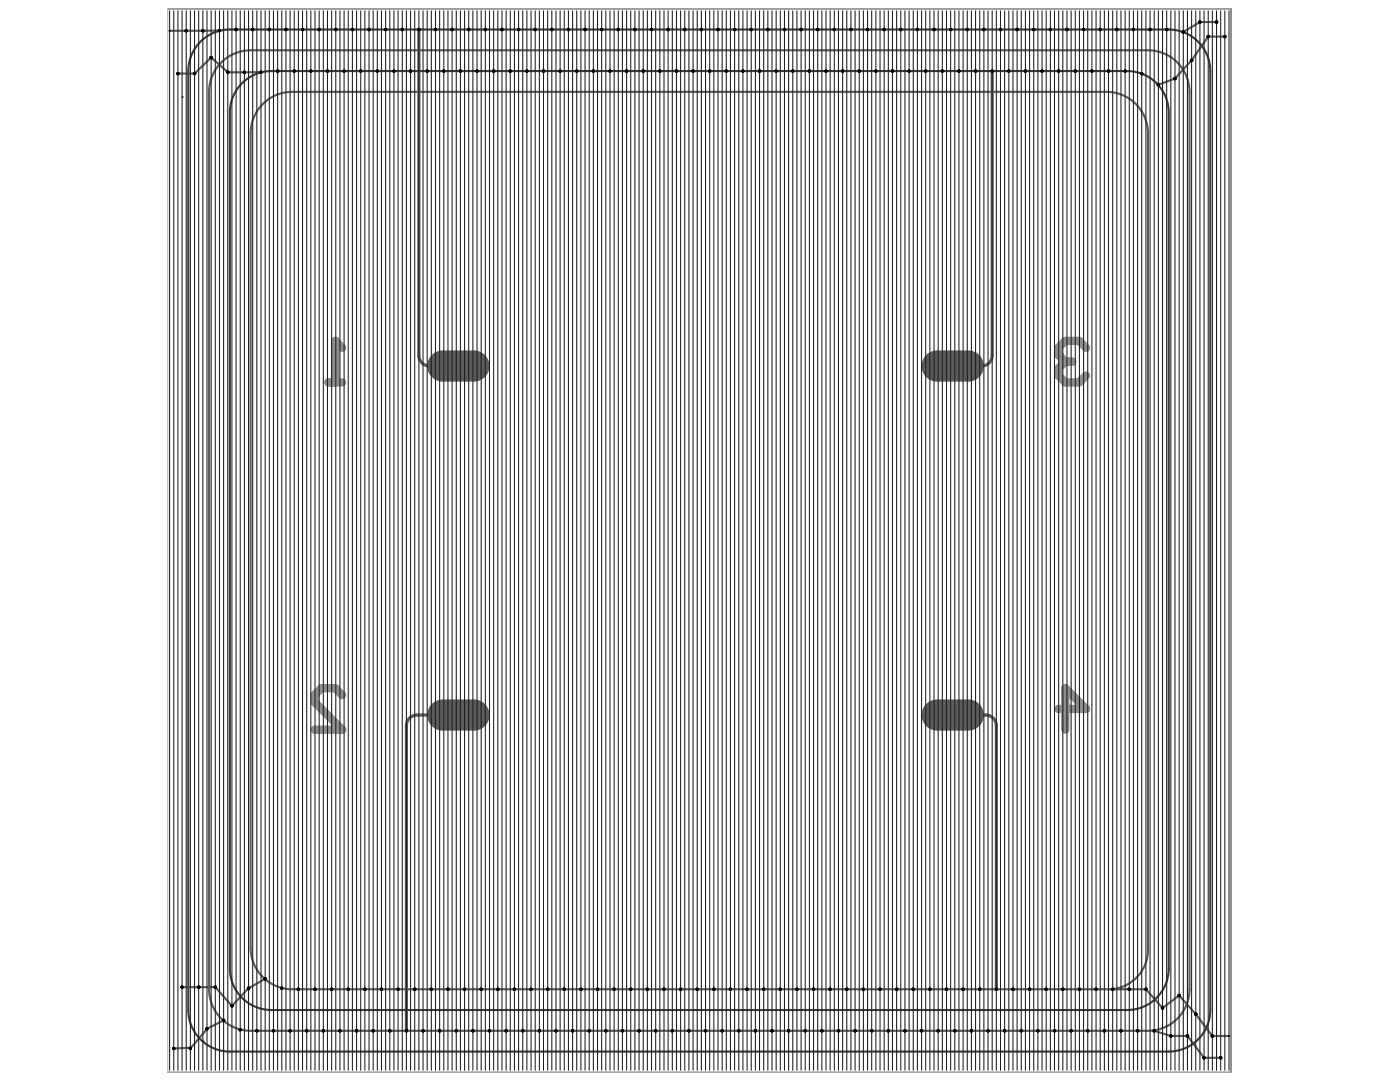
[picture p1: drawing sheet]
<svg xmlns="http://www.w3.org/2000/svg" width="279mm" height="216mm" viewBox="0 0 279 216" stroke-linecap="round" stroke-linejoin="round" font-family="sans-serif">
<path d="M33.4 1.7h212.3v212.3h-212.3z" fill="none" stroke="#8c8c8c" stroke-width=".21"/>
<path d="M65.5 76.3h2.8M66.9 68v8.3" fill="none" stroke="#8c8c8c" stroke-width="1.7"/>
<circle cx="66.9" cy="68" r=".83" fill="#8c8c8c"/>
<path d="M66.9 68l1.4 1.4M216.8 69.4l-1.4-1.4h-2.8l-1.4 1.4v1.4M68.3 138.7l-1.4-1.4h-2.8l-1.3 1.4v1.4l5.5 5.5h-5.5M211.2 141.5h5.6l-4.2-4.2v8.3" fill="none" stroke="#8c8c8c" stroke-width="1.7"/>
<circle cx="211.2" cy="70.8" r=".83" fill="#8c8c8c"/>
<path d="M211.2 70.8l1.4 1.4M212.6 72.2h1.4M212.6 72.2l-1.4 1.3v1.4l1.4 1.4h2.8l1.4-1.4" fill="none" stroke="#8c8c8c" stroke-width="1.7"/>
<path d="M33.4 1.7h212.3v212.3h-212.3z" fill="none" stroke="#000" stroke-width=".21"/>
<path d="M83.6 5.9v65a2.11 2.11 0 0 0 2.1 2.1h5.8M198 14.2v56.7a2.11 2.11 0 0 1-2.1 2.1h-5.8M91.5 142.7h-8.3a2.11 2.11 0 0 0-2.1 2.1v60.9M190.1 142.7h6.6a2.11 2.11 0 0 1 2.1 2.1v52.6" fill="none" stroke="#5a5a5a" stroke-width=".63"/>
<g fill="none" stroke="#5a5a5a" stroke-width=".42">
<path d="M43.8 6.1h-10M48.8 14.4h-3.3l-3.4-2.9-3.3 3.2h-3.3M48.8 14.4h.1M52.1 14.4h-3.3M234.4 15.7l-3.2 1.2M242.8 4.4h-3.3l-3.3 2M244.4 7.3h-3.3l-3.3 4.7-3.3 3.7M36.3 197h6.7l3.3 3.7 3.3-3.5M52.9 195.3l-3.2 1.9M222.1 197.4h6.4M228.7 197.4l3.3 3.7 3.3-2.5 3.3 3.8 3.4 4.3h3.3M44.6 203.6l-3.2 1.6-3.3 3.9-3.4 .1"/>
<path d="M230.3 205.7l3.3 1h3.4l3.3 4.4h3.3"/>
</g>
<g fill="#000">
<circle cx="33.8" cy="6.1" r=".17"/>
<circle cx="35.5" cy="14.7" r=".33"/>
<circle cx="37.2" cy="6.1" r=".33"/>
<circle cx="38.8" cy="14.7" r=".33"/>
<circle cx="40.5" cy="6.1" r=".33"/>
<circle cx="42.1" cy="11.5" r=".33"/>
<circle cx="43.8" cy="6.1" r=".33"/>
<circle cx="45.5" cy="14.4" r=".33"/>
<circle cx="47.1" cy="5.9" r=".33"/>
<circle cx="48.8" cy="14.4" r=".33"/>
<circle cx="50.4" cy="5.9" r=".33"/>
<circle cx="52.1" cy="14.4" r=".33"/>
<circle cx="53.7" cy="5.9" r=".33"/>
<circle cx="55.4" cy="14.2" r=".33"/>
<circle cx="57.1" cy="5.9" r=".33"/>
<circle cx="58.7" cy="14.2" r=".33"/>
<circle cx="60.4" cy="5.9" r=".33"/>
<circle cx="62" cy="14.2" r=".33"/>
<circle cx="63.7" cy="5.9" r=".33"/>
<circle cx="65.4" cy="14.2" r=".33"/>
<circle cx="67" cy="5.9" r=".33"/>
<circle cx="68.7" cy="14.2" r=".33"/>
<circle cx="70.3" cy="5.9" r=".33"/>
<circle cx="72" cy="14.2" r=".33"/>
<circle cx="73.6" cy="5.9" r=".33"/>
<circle cx="75.3" cy="14.2" r=".33"/>
<circle cx="77" cy="5.9" r=".33"/>
<circle cx="78.6" cy="14.2" r=".33"/>
<circle cx="80.3" cy="5.9" r=".33"/>
<circle cx="81.9" cy="14.2" r=".33"/>
<circle cx="83.6" cy="5.9" r=".33"/>
<circle cx="85.3" cy="14.2" r=".33"/>
<circle cx="86.9" cy="5.9" r=".33"/>
<circle cx="88.6" cy="14.2" r=".33"/>
<circle cx="90.2" cy="5.9" r=".33"/>
<circle cx="91.9" cy="14.2" r=".33"/>
<circle cx="93.5" cy="5.9" r=".33"/>
<circle cx="95.2" cy="14.2" r=".33"/>
<circle cx="96.9" cy="5.9" r=".33"/>
<circle cx="98.5" cy="14.2" r=".33"/>
<circle cx="100.2" cy="5.9" r=".33"/>
<circle cx="101.8" cy="14.2" r=".33"/>
<circle cx="103.5" cy="5.9" r=".33"/>
<circle cx="105.2" cy="14.2" r=".33"/>
<circle cx="106.8" cy="5.9" r=".33"/>
<circle cx="108.5" cy="14.2" r=".33"/>
<circle cx="110.1" cy="5.9" r=".33"/>
<circle cx="111.8" cy="14.2" r=".33"/>
<circle cx="113.4" cy="5.9" r=".33"/>
<circle cx="115.1" cy="14.2" r=".33"/>
<circle cx="116.8" cy="5.9" r=".33"/>
<circle cx="118.4" cy="14.2" r=".33"/>
<circle cx="120.1" cy="5.9" r=".33"/>
<circle cx="121.7" cy="14.2" r=".33"/>
<circle cx="123.4" cy="5.9" r=".33"/>
<circle cx="125.1" cy="14.2" r=".33"/>
<circle cx="126.7" cy="5.9" r=".33"/>
<circle cx="128.4" cy="14.2" r=".33"/>
<circle cx="130" cy="5.9" r=".33"/>
<circle cx="131.7" cy="14.2" r=".33"/>
<circle cx="133.3" cy="5.9" r=".33"/>
<circle cx="135" cy="14.2" r=".33"/>
<circle cx="136.7" cy="5.9" r=".33"/>
<circle cx="138.3" cy="14.2" r=".33"/>
<circle cx="140" cy="5.9" r=".33"/>
<circle cx="141.6" cy="14.2" r=".33"/>
<circle cx="143.3" cy="5.9" r=".33"/>
<circle cx="144.9" cy="14.2" r=".33"/>
<circle cx="146.6" cy="5.9" r=".33"/>
<circle cx="148.3" cy="14.2" r=".33"/>
<circle cx="149.9" cy="5.9" r=".33"/>
<circle cx="151.6" cy="14.2" r=".33"/>
<circle cx="153.2" cy="5.9" r=".33"/>
<circle cx="154.9" cy="14.2" r=".33"/>
<circle cx="156.6" cy="5.9" r=".33"/>
<circle cx="158.2" cy="14.2" r=".33"/>
<circle cx="159.9" cy="5.9" r=".33"/>
<circle cx="161.5" cy="14.2" r=".33"/>
<circle cx="163.2" cy="5.9" r=".33"/>
<circle cx="164.8" cy="14.2" r=".33"/>
<circle cx="166.5" cy="5.9" r=".33"/>
<circle cx="168.2" cy="14.2" r=".33"/>
<circle cx="169.8" cy="5.9" r=".33"/>
<circle cx="171.5" cy="14.2" r=".33"/>
<circle cx="173.1" cy="5.9" r=".33"/>
<circle cx="174.8" cy="14.2" r=".33"/>
<circle cx="176.5" cy="5.9" r=".33"/>
<circle cx="178.1" cy="14.2" r=".33"/>
<circle cx="179.8" cy="5.9" r=".33"/>
<circle cx="181.4" cy="14.2" r=".33"/>
<circle cx="183.1" cy="5.9" r=".33"/>
<circle cx="184.7" cy="14.2" r=".33"/>
<circle cx="186.4" cy="5.9" r=".33"/>
<circle cx="188.1" cy="14.2" r=".33"/>
<circle cx="189.7" cy="5.9" r=".33"/>
<circle cx="191.4" cy="14.2" r=".33"/>
<circle cx="193" cy="5.9" r=".33"/>
<circle cx="194.7" cy="14.2" r=".33"/>
<circle cx="196.4" cy="5.9" r=".33"/>
<circle cx="198" cy="14.2" r=".33"/>
<circle cx="199.7" cy="5.9" r=".33"/>
<circle cx="201.3" cy="14.2" r=".33"/>
<circle cx="203" cy="5.9" r=".33"/>
<circle cx="204.6" cy="14.2" r=".33"/>
<circle cx="206.3" cy="5.9" r=".33"/>
<circle cx="208" cy="14.2" r=".33"/>
<circle cx="209.6" cy="5.9" r=".33"/>
<circle cx="211.3" cy="14.2" r=".33"/>
<circle cx="212.9" cy="5.9" r=".33"/>
<circle cx="214.6" cy="14.2" r=".33"/>
<circle cx="216.3" cy="5.9" r=".33"/>
<circle cx="217.9" cy="14.2" r=".33"/>
<circle cx="219.6" cy="5.9" r=".33"/>
<circle cx="221.2" cy="14.2" r=".33"/>
<circle cx="222.9" cy="5.9" r=".33"/>
<circle cx="224.5" cy="14.2" r=".33"/>
<circle cx="226.2" cy="5.9" r=".33"/>
<circle cx="227.9" cy="14.7" r=".33"/>
<circle cx="229.5" cy="5.9" r=".33"/>
<circle cx="231.2" cy="16.9" r=".33"/>
<circle cx="232.8" cy="5.9" r=".33"/>
<circle cx="234.5" cy="15.7" r=".33"/>
<circle cx="236.2" cy="6.4" r=".33"/>
<circle cx="237.8" cy="12" r=".33"/>
<circle cx="239.5" cy="4.4" r=".33"/>
<circle cx="241.1" cy="7.3" r=".33"/>
<circle cx="242.8" cy="4.4" r=".33"/>
<circle cx="244.4" cy="7.3" r=".33"/>
<circle cx="36.3" cy="197" r=".33"/>
<circle cx="39.7" cy="197" r=".33"/>
<circle cx="43" cy="197" r=".33"/>
<circle cx="49.6" cy="197.2" r=".33"/>
<circle cx="52.9" cy="195.3" r=".33"/>
<circle cx="56.2" cy="197.2" r=".33"/>
<circle cx="59.6" cy="197.4" r=".33"/>
<circle cx="62.9" cy="197.4" r=".33"/>
<circle cx="66.2" cy="197.4" r=".33"/>
<circle cx="69.5" cy="197.4" r=".33"/>
<circle cx="72.8" cy="197.4" r=".33"/>
<circle cx="76.1" cy="197.4" r=".33"/>
<circle cx="79.5" cy="197.4" r=".33"/>
<circle cx="82.8" cy="197.4" r=".33"/>
<circle cx="86.1" cy="197.4" r=".33"/>
<circle cx="89.4" cy="197.4" r=".33"/>
<circle cx="92.7" cy="197.4" r=".33"/>
<circle cx="96" cy="197.4" r=".33"/>
<circle cx="99.3" cy="197.4" r=".33"/>
<circle cx="102.7" cy="197.4" r=".33"/>
<circle cx="106" cy="197.4" r=".33"/>
<circle cx="109.3" cy="197.4" r=".33"/>
<circle cx="112.6" cy="197.4" r=".33"/>
<circle cx="115.9" cy="197.4" r=".33"/>
<circle cx="119.2" cy="197.4" r=".33"/>
<circle cx="122.6" cy="197.4" r=".33"/>
<circle cx="125.9" cy="197.4" r=".33"/>
<circle cx="129.2" cy="197.4" r=".33"/>
<circle cx="132.5" cy="197.4" r=".33"/>
<circle cx="135.8" cy="197.4" r=".33"/>
<circle cx="139.1" cy="197.4" r=".33"/>
<circle cx="142.5" cy="197.4" r=".33"/>
<circle cx="145.8" cy="197.4" r=".33"/>
<circle cx="149.1" cy="197.4" r=".33"/>
<circle cx="152.4" cy="197.4" r=".33"/>
<circle cx="155.7" cy="197.4" r=".33"/>
<circle cx="159" cy="197.4" r=".33"/>
<circle cx="162.4" cy="197.4" r=".33"/>
<circle cx="165.7" cy="197.4" r=".33"/>
<circle cx="169" cy="197.4" r=".33"/>
<circle cx="172.3" cy="197.4" r=".33"/>
<circle cx="175.6" cy="197.4" r=".33"/>
<circle cx="178.9" cy="197.4" r=".33"/>
<circle cx="182.3" cy="197.4" r=".33"/>
<circle cx="185.6" cy="197.4" r=".33"/>
<circle cx="188.9" cy="197.4" r=".33"/>
<circle cx="192.2" cy="197.4" r=".33"/>
<circle cx="195.5" cy="197.4" r=".33"/>
<circle cx="198.8" cy="197.4" r=".33"/>
<circle cx="202.2" cy="197.4" r=".33"/>
<circle cx="205.5" cy="197.4" r=".33"/>
<circle cx="208.8" cy="197.4" r=".33"/>
<circle cx="212.1" cy="197.4" r=".33"/>
<circle cx="215.4" cy="197.4" r=".33"/>
<circle cx="218.7" cy="197.4" r=".33"/>
<circle cx="222.1" cy="197.4" r=".33"/>
<circle cx="225.4" cy="197.4" r=".33"/>
<circle cx="228.7" cy="197.4" r=".33"/>
<circle cx="235.3" cy="198.6" r=".33"/>
<circle cx="34.7" cy="209.2" r=".33"/>
<circle cx="38" cy="209.2" r=".33"/>
<circle cx="41.3" cy="205.3" r=".33"/>
<circle cx="44.6" cy="203.6" r=".33"/>
<circle cx="46.3" cy="200.7" r=".33"/>
<circle cx="47.9" cy="205.5" r=".33"/>
<circle cx="51.3" cy="205.7" r=".33"/>
<circle cx="54.6" cy="205.7" r=".33"/>
<circle cx="57.9" cy="205.7" r=".33"/>
<circle cx="61.2" cy="205.7" r=".33"/>
<circle cx="64.5" cy="205.7" r=".33"/>
<circle cx="67.8" cy="205.7" r=".33"/>
<circle cx="71.2" cy="205.7" r=".33"/>
<circle cx="74.5" cy="205.7" r=".33"/>
<circle cx="77.8" cy="205.7" r=".33"/>
<circle cx="81.1" cy="205.7" r=".33"/>
<circle cx="84.4" cy="205.7" r=".33"/>
<circle cx="87.7" cy="205.7" r=".33"/>
<circle cx="91.1" cy="205.7" r=".33"/>
<circle cx="94.4" cy="205.7" r=".33"/>
<circle cx="97.7" cy="205.7" r=".33"/>
<circle cx="101" cy="205.7" r=".33"/>
<circle cx="104.3" cy="205.7" r=".33"/>
<circle cx="107.6" cy="205.7" r=".33"/>
<circle cx="111" cy="205.7" r=".33"/>
<circle cx="114.3" cy="205.7" r=".33"/>
<circle cx="117.6" cy="205.7" r=".33"/>
<circle cx="120.9" cy="205.7" r=".33"/>
<circle cx="124.2" cy="205.7" r=".33"/>
<circle cx="127.5" cy="205.7" r=".33"/>
<circle cx="130.9" cy="205.7" r=".33"/>
<circle cx="134.2" cy="205.7" r=".33"/>
<circle cx="137.5" cy="205.7" r=".33"/>
<circle cx="140.8" cy="205.7" r=".33"/>
<circle cx="144.1" cy="205.7" r=".33"/>
<circle cx="147.4" cy="205.7" r=".33"/>
<circle cx="150.8" cy="205.7" r=".33"/>
<circle cx="154.1" cy="205.7" r=".33"/>
<circle cx="157.4" cy="205.7" r=".33"/>
<circle cx="160.7" cy="205.7" r=".33"/>
<circle cx="164" cy="205.7" r=".33"/>
<circle cx="167.3" cy="205.7" r=".33"/>
<circle cx="170.7" cy="205.7" r=".33"/>
<circle cx="174" cy="205.7" r=".33"/>
<circle cx="177.3" cy="205.7" r=".33"/>
<circle cx="180.6" cy="205.7" r=".33"/>
<circle cx="183.9" cy="205.7" r=".33"/>
<circle cx="187.2" cy="205.7" r=".33"/>
<circle cx="190.6" cy="205.7" r=".33"/>
<circle cx="193.9" cy="205.7" r=".33"/>
<circle cx="197.2" cy="205.7" r=".33"/>
<circle cx="200.5" cy="205.7" r=".33"/>
<circle cx="203.8" cy="205.7" r=".33"/>
<circle cx="207.1" cy="205.7" r=".33"/>
<circle cx="210.4" cy="205.7" r=".33"/>
<circle cx="213.8" cy="205.7" r=".33"/>
<circle cx="217.1" cy="205.7" r=".33"/>
<circle cx="220.4" cy="205.7" r=".33"/>
<circle cx="223.7" cy="205.7" r=".33"/>
<circle cx="227" cy="205.7" r=".33"/>
<circle cx="230.3" cy="205.7" r=".33"/>
<circle cx="232" cy="201.1" r=".33"/>
<circle cx="233.7" cy="206.7" r=".33"/>
<circle cx="237" cy="206.7" r=".33"/>
<circle cx="238.6" cy="202.4" r=".33"/>
<circle cx="240.3" cy="211.1" r=".33"/>
<circle cx="242" cy="206.7" r=".33"/>
<circle cx="243.6" cy="211.1" r=".33"/>
<circle cx="245.3" cy="206.7" r=".17"/>
</g>
<g fill="#5a5a5a">
<path d="M183.9 73l3.1-3.1h6.2l3.2 3.1-3.2 3.1h-6.2z" fill-rule="evenodd"/>
<path d="M183.9 142.7l3.1-3.1h6.2l3.2 3.1-3.2 3.1h-6.2z" fill-rule="evenodd"/>
<path d="M85.3 73l3.1-3.1h6.2l3.1 3.1-3.1 3.1h-6.2z" fill-rule="evenodd"/>
<path d="M85.3 142.7l3.1-3.1h6.2l3.1 3.1-3.1 3.1h-6.2z" fill-rule="evenodd"/>
</g>
<g fill="#5a5a5a">
<path d="M193.2 69.9v3.1zM193.2 69.9a3.1 3.1 0 0 1 3.2 3.1h-3.2z"/>
<path d="M183.9 73h3.1zM184.6 71.1a3.1 3.1 0 0 1 2.4-1.2v3.1h-3.1l.1-.7z"/>
<path d="M187 73v3.1zM183.9 73h3.1v3.1a3.1 3.1 0 0 1-3.1-3.1z"/>
<path d="M193.2 73h3.2zM193.2 73h3.2a3.1 3.1 0 0 1-3.2 3.1z"/>
<path d="M193.2 139.6v3.1zM193.2 139.6a3.1 3.1 0 0 1 3.2 3.1h-3.2z"/>
<path d="M183.9 142.7h3.1zM184.6 140.7a3.1 3.1 0 0 1 2.4-1.1v3.1h-3.1l.1-.7z"/>
<path d="M187 142.7v3.1zM183.9 142.7h3.1v3.1a3.1 3.1 0 0 1-3.1-3.1z"/>
<path d="M193.2 142.7h3.2zM193.2 142.7h3.2a3.1 3.1 0 0 1-3.2 3.1z"/>
<path d="M94.6 69.9v3.1zM94.6 69.9a3.1 3.1 0 0 1 3.1 3.1h-3.1z"/>
<path d="M85.3 73h3.1zM85.9 71.1a3.1 3.1 0 0 1 2.5-1.2v3.1h-3.1v-.7z"/>
<path d="M88.4 73v3.1zM85.3 73h3.1v3.1a3.1 3.1 0 0 1-3.1-3.1z"/>
<path d="M94.6 73h3.1zM94.6 73h3.1a3.1 3.1 0 0 1-3.1 3.1z"/>
<path d="M94.6 139.6v3.1zM94.6 139.6a3.1 3.1 0 0 1 3.1 3.1h-3.1z"/>
<path d="M85.3 142.7h3.1zM85.9 140.7a3.1 3.1 0 0 1 2.5-1.1v3.1h-3.1v-.7z"/>
<path d="M88.4 142.7v3.1zM85.3 142.7h3.1v3.1a3.1 3.1 0 0 1-3.1-3.1z"/>
<path d="M94.6 142.7h3.1zM94.6 142.7h3.1a3.1 3.1 0 0 1-3.1 3.1z"/>
</g>
<path d="M44.2 12.5a8.3 8.3 0 0 1 5.8-2.5h179.1a8.3 8.3 0 0 1 8.3 8.3v179.1a8.3 8.3 0 0 1-8.3 8.3h-179.1a8.3 8.3 0 0 1-8.3-8.3v-179.1a8.3 8.3 0 0 1 2.5-5.8zM52.4 20.8a8.3 8.3 0 0 1 5.9-2.5h162.5a8.3 8.3 0 0 1 8.3 8.3v162.5a7.9 7.9 0 0 1-7.5 8.3h-163.3a8.3 8.3 0 0 1-8.3-8.3v-162.5a8.3 8.3 0 0 1 2.4-5.8z" fill="none" stroke="#5a5a5a" stroke-width=".42"/>
<g fill="#000">
<circle cx="33.8" cy="6.1" r=".17"/>
<circle cx="35.5" cy="14.7" r=".33"/>
<circle cx="37.2" cy="6.1" r=".33"/>
<circle cx="38.8" cy="14.7" r=".33"/>
<circle cx="40.5" cy="6.1" r=".33"/>
<circle cx="42.1" cy="11.5" r=".33"/>
<circle cx="43.8" cy="6.1" r=".33"/>
<circle cx="45.5" cy="14.4" r=".33"/>
<circle cx="47.1" cy="5.9" r=".33"/>
<circle cx="48.8" cy="14.4" r=".33"/>
<circle cx="50.4" cy="5.9" r=".33"/>
<circle cx="52.1" cy="14.4" r=".33"/>
<circle cx="53.7" cy="5.9" r=".33"/>
<circle cx="55.4" cy="14.2" r=".33"/>
<circle cx="57.1" cy="5.9" r=".33"/>
<circle cx="58.7" cy="14.2" r=".33"/>
<circle cx="60.4" cy="5.9" r=".33"/>
<circle cx="62" cy="14.2" r=".33"/>
<circle cx="63.7" cy="5.9" r=".33"/>
<circle cx="65.4" cy="14.2" r=".33"/>
<circle cx="67" cy="5.9" r=".33"/>
<circle cx="68.7" cy="14.2" r=".33"/>
<circle cx="70.3" cy="5.9" r=".33"/>
<circle cx="72" cy="14.2" r=".33"/>
<circle cx="73.6" cy="5.9" r=".33"/>
<circle cx="75.3" cy="14.2" r=".33"/>
<circle cx="77" cy="5.9" r=".33"/>
<circle cx="78.6" cy="14.2" r=".33"/>
<circle cx="80.3" cy="5.9" r=".33"/>
<circle cx="81.9" cy="14.2" r=".33"/>
<circle cx="83.6" cy="5.9" r=".33"/>
<circle cx="85.3" cy="14.2" r=".33"/>
<circle cx="86.9" cy="5.9" r=".33"/>
<circle cx="88.6" cy="14.2" r=".33"/>
<circle cx="90.2" cy="5.9" r=".33"/>
<circle cx="91.9" cy="14.2" r=".33"/>
<circle cx="93.5" cy="5.9" r=".33"/>
<circle cx="95.2" cy="14.2" r=".33"/>
<circle cx="96.9" cy="5.9" r=".33"/>
<circle cx="98.5" cy="14.2" r=".33"/>
<circle cx="100.2" cy="5.9" r=".33"/>
<circle cx="101.8" cy="14.2" r=".33"/>
<circle cx="103.5" cy="5.9" r=".33"/>
<circle cx="105.2" cy="14.2" r=".33"/>
<circle cx="106.8" cy="5.9" r=".33"/>
<circle cx="108.5" cy="14.2" r=".33"/>
<circle cx="110.1" cy="5.9" r=".33"/>
<circle cx="111.8" cy="14.2" r=".33"/>
<circle cx="113.4" cy="5.9" r=".33"/>
<circle cx="115.1" cy="14.2" r=".33"/>
<circle cx="116.8" cy="5.9" r=".33"/>
<circle cx="118.4" cy="14.2" r=".33"/>
<circle cx="120.1" cy="5.9" r=".33"/>
<circle cx="121.7" cy="14.2" r=".33"/>
<circle cx="123.4" cy="5.9" r=".33"/>
<circle cx="125.1" cy="14.2" r=".33"/>
<circle cx="126.7" cy="5.9" r=".33"/>
<circle cx="128.4" cy="14.2" r=".33"/>
<circle cx="130" cy="5.9" r=".33"/>
<circle cx="131.7" cy="14.2" r=".33"/>
<circle cx="133.3" cy="5.9" r=".33"/>
<circle cx="135" cy="14.2" r=".33"/>
<circle cx="136.7" cy="5.9" r=".33"/>
<circle cx="138.3" cy="14.2" r=".33"/>
<circle cx="140" cy="5.9" r=".33"/>
<circle cx="141.6" cy="14.2" r=".33"/>
<circle cx="143.3" cy="5.9" r=".33"/>
<circle cx="144.9" cy="14.2" r=".33"/>
<circle cx="146.6" cy="5.9" r=".33"/>
<circle cx="148.3" cy="14.2" r=".33"/>
<circle cx="149.9" cy="5.9" r=".33"/>
<circle cx="151.6" cy="14.2" r=".33"/>
<circle cx="153.2" cy="5.9" r=".33"/>
<circle cx="154.9" cy="14.2" r=".33"/>
<circle cx="156.6" cy="5.9" r=".33"/>
<circle cx="158.2" cy="14.2" r=".33"/>
<circle cx="159.9" cy="5.9" r=".33"/>
<circle cx="161.5" cy="14.2" r=".33"/>
<circle cx="163.2" cy="5.9" r=".33"/>
<circle cx="164.8" cy="14.2" r=".33"/>
<circle cx="166.5" cy="5.9" r=".33"/>
<circle cx="168.2" cy="14.2" r=".33"/>
<circle cx="169.8" cy="5.9" r=".33"/>
<circle cx="171.5" cy="14.2" r=".33"/>
<circle cx="173.1" cy="5.9" r=".33"/>
<circle cx="174.8" cy="14.2" r=".33"/>
<circle cx="176.5" cy="5.9" r=".33"/>
<circle cx="178.1" cy="14.2" r=".33"/>
<circle cx="179.8" cy="5.9" r=".33"/>
<circle cx="181.4" cy="14.2" r=".33"/>
<circle cx="183.1" cy="5.9" r=".33"/>
<circle cx="184.7" cy="14.2" r=".33"/>
<circle cx="186.4" cy="5.9" r=".33"/>
<circle cx="188.1" cy="14.2" r=".33"/>
<circle cx="189.7" cy="5.9" r=".33"/>
<circle cx="191.4" cy="14.2" r=".33"/>
<circle cx="193" cy="5.9" r=".33"/>
<circle cx="194.7" cy="14.2" r=".33"/>
<circle cx="196.4" cy="5.9" r=".33"/>
<circle cx="198" cy="14.2" r=".33"/>
<circle cx="199.7" cy="5.9" r=".33"/>
<circle cx="201.3" cy="14.2" r=".33"/>
<circle cx="203" cy="5.9" r=".33"/>
<circle cx="204.6" cy="14.2" r=".33"/>
<circle cx="206.3" cy="5.9" r=".33"/>
<circle cx="208" cy="14.2" r=".33"/>
<circle cx="209.6" cy="5.9" r=".33"/>
<circle cx="211.3" cy="14.2" r=".33"/>
<circle cx="212.9" cy="5.9" r=".33"/>
<circle cx="214.6" cy="14.2" r=".33"/>
<circle cx="216.3" cy="5.9" r=".33"/>
<circle cx="217.9" cy="14.2" r=".33"/>
<circle cx="219.6" cy="5.9" r=".33"/>
<circle cx="221.2" cy="14.2" r=".33"/>
<circle cx="222.9" cy="5.9" r=".33"/>
<circle cx="224.5" cy="14.2" r=".33"/>
<circle cx="226.2" cy="5.9" r=".33"/>
<circle cx="227.9" cy="14.7" r=".33"/>
<circle cx="229.5" cy="5.9" r=".33"/>
<circle cx="231.2" cy="16.9" r=".33"/>
<circle cx="232.8" cy="5.9" r=".33"/>
<circle cx="234.5" cy="15.7" r=".33"/>
<circle cx="236.2" cy="6.4" r=".33"/>
<circle cx="237.8" cy="12" r=".33"/>
<circle cx="239.5" cy="4.4" r=".33"/>
<circle cx="241.1" cy="7.3" r=".33"/>
<circle cx="242.8" cy="4.4" r=".33"/>
<circle cx="244.4" cy="7.3" r=".33"/>
<circle cx="36.3" cy="197" r=".33"/>
<circle cx="39.7" cy="197" r=".33"/>
<circle cx="43" cy="197" r=".33"/>
<circle cx="49.6" cy="197.2" r=".33"/>
<circle cx="52.9" cy="195.3" r=".33"/>
<circle cx="56.2" cy="197.2" r=".33"/>
<circle cx="59.6" cy="197.4" r=".33"/>
<circle cx="62.9" cy="197.4" r=".33"/>
<circle cx="66.2" cy="197.4" r=".33"/>
<circle cx="69.5" cy="197.4" r=".33"/>
<circle cx="72.8" cy="197.4" r=".33"/>
<circle cx="76.1" cy="197.4" r=".33"/>
<circle cx="79.5" cy="197.4" r=".33"/>
<circle cx="82.8" cy="197.4" r=".33"/>
<circle cx="86.1" cy="197.4" r=".33"/>
<circle cx="89.4" cy="197.4" r=".33"/>
<circle cx="92.7" cy="197.4" r=".33"/>
<circle cx="96" cy="197.4" r=".33"/>
<circle cx="99.3" cy="197.4" r=".33"/>
<circle cx="102.7" cy="197.4" r=".33"/>
<circle cx="106" cy="197.4" r=".33"/>
<circle cx="109.3" cy="197.4" r=".33"/>
<circle cx="112.6" cy="197.4" r=".33"/>
<circle cx="115.9" cy="197.4" r=".33"/>
<circle cx="119.2" cy="197.4" r=".33"/>
<circle cx="122.6" cy="197.4" r=".33"/>
<circle cx="125.9" cy="197.4" r=".33"/>
<circle cx="129.2" cy="197.4" r=".33"/>
<circle cx="132.5" cy="197.4" r=".33"/>
<circle cx="135.8" cy="197.4" r=".33"/>
<circle cx="139.1" cy="197.4" r=".33"/>
<circle cx="142.5" cy="197.4" r=".33"/>
<circle cx="145.8" cy="197.4" r=".33"/>
<circle cx="149.1" cy="197.4" r=".33"/>
<circle cx="152.4" cy="197.4" r=".33"/>
<circle cx="155.7" cy="197.4" r=".33"/>
<circle cx="159" cy="197.4" r=".33"/>
<circle cx="162.4" cy="197.4" r=".33"/>
<circle cx="165.7" cy="197.4" r=".33"/>
<circle cx="169" cy="197.4" r=".33"/>
<circle cx="172.3" cy="197.4" r=".33"/>
<circle cx="175.6" cy="197.4" r=".33"/>
<circle cx="178.9" cy="197.4" r=".33"/>
<circle cx="182.3" cy="197.4" r=".33"/>
<circle cx="185.6" cy="197.4" r=".33"/>
<circle cx="188.9" cy="197.4" r=".33"/>
<circle cx="192.2" cy="197.4" r=".33"/>
<circle cx="195.5" cy="197.4" r=".33"/>
<circle cx="198.8" cy="197.4" r=".33"/>
<circle cx="202.2" cy="197.4" r=".33"/>
<circle cx="205.5" cy="197.4" r=".33"/>
<circle cx="208.8" cy="197.4" r=".33"/>
<circle cx="212.1" cy="197.4" r=".33"/>
<circle cx="215.4" cy="197.4" r=".33"/>
<circle cx="218.7" cy="197.4" r=".33"/>
<circle cx="222.1" cy="197.4" r=".33"/>
<circle cx="225.4" cy="197.4" r=".33"/>
<circle cx="228.7" cy="197.4" r=".33"/>
<circle cx="235.3" cy="198.6" r=".33"/>
<circle cx="34.7" cy="209.2" r=".33"/>
<circle cx="38" cy="209.2" r=".33"/>
<circle cx="41.3" cy="205.3" r=".33"/>
<circle cx="44.6" cy="203.6" r=".33"/>
<circle cx="46.3" cy="200.7" r=".33"/>
<circle cx="47.9" cy="205.5" r=".33"/>
<circle cx="51.3" cy="205.7" r=".33"/>
<circle cx="54.6" cy="205.7" r=".33"/>
<circle cx="57.9" cy="205.7" r=".33"/>
<circle cx="61.2" cy="205.7" r=".33"/>
<circle cx="64.5" cy="205.7" r=".33"/>
<circle cx="67.8" cy="205.7" r=".33"/>
<circle cx="71.2" cy="205.7" r=".33"/>
<circle cx="74.5" cy="205.7" r=".33"/>
<circle cx="77.8" cy="205.7" r=".33"/>
<circle cx="81.1" cy="205.7" r=".33"/>
<circle cx="84.4" cy="205.7" r=".33"/>
<circle cx="87.7" cy="205.7" r=".33"/>
<circle cx="91.1" cy="205.7" r=".33"/>
<circle cx="94.4" cy="205.7" r=".33"/>
<circle cx="97.7" cy="205.7" r=".33"/>
<circle cx="101" cy="205.7" r=".33"/>
<circle cx="104.3" cy="205.7" r=".33"/>
<circle cx="107.6" cy="205.7" r=".33"/>
<circle cx="111" cy="205.7" r=".33"/>
<circle cx="114.3" cy="205.7" r=".33"/>
<circle cx="117.6" cy="205.7" r=".33"/>
<circle cx="120.9" cy="205.7" r=".33"/>
<circle cx="124.2" cy="205.7" r=".33"/>
<circle cx="127.5" cy="205.7" r=".33"/>
<circle cx="130.9" cy="205.7" r=".33"/>
<circle cx="134.2" cy="205.7" r=".33"/>
<circle cx="137.5" cy="205.7" r=".33"/>
<circle cx="140.8" cy="205.7" r=".33"/>
<circle cx="144.1" cy="205.7" r=".33"/>
<circle cx="147.4" cy="205.7" r=".33"/>
<circle cx="150.8" cy="205.7" r=".33"/>
<circle cx="154.1" cy="205.7" r=".33"/>
<circle cx="157.4" cy="205.7" r=".33"/>
<circle cx="160.7" cy="205.7" r=".33"/>
<circle cx="164" cy="205.7" r=".33"/>
<circle cx="167.3" cy="205.7" r=".33"/>
<circle cx="170.7" cy="205.7" r=".33"/>
<circle cx="174" cy="205.7" r=".33"/>
<circle cx="177.3" cy="205.7" r=".33"/>
<circle cx="180.6" cy="205.7" r=".33"/>
<circle cx="183.9" cy="205.7" r=".33"/>
<circle cx="187.2" cy="205.7" r=".33"/>
<circle cx="190.6" cy="205.7" r=".33"/>
<circle cx="193.9" cy="205.7" r=".33"/>
<circle cx="197.2" cy="205.7" r=".33"/>
<circle cx="200.5" cy="205.7" r=".33"/>
<circle cx="203.8" cy="205.7" r=".33"/>
<circle cx="207.1" cy="205.7" r=".33"/>
<circle cx="210.4" cy="205.7" r=".33"/>
<circle cx="213.8" cy="205.7" r=".33"/>
<circle cx="217.1" cy="205.7" r=".33"/>
<circle cx="220.4" cy="205.7" r=".33"/>
<circle cx="223.7" cy="205.7" r=".33"/>
<circle cx="227" cy="205.7" r=".33"/>
<circle cx="230.3" cy="205.7" r=".33"/>
<circle cx="232" cy="201.1" r=".33"/>
<circle cx="233.7" cy="206.7" r=".33"/>
<circle cx="237" cy="206.7" r=".33"/>
<circle cx="238.6" cy="202.4" r=".33"/>
<circle cx="240.3" cy="211.1" r=".33"/>
<circle cx="242" cy="206.7" r=".33"/>
<circle cx="243.6" cy="211.1" r=".33"/>
<circle cx="245.3" cy="206.7" r=".17"/>
</g>
<path d="M40 8.3a8.3 8.3 0 0 1 5.9-2.4h187.3a8.3 8.3 0 0 1 8.3 8.3v187.3a8.3 8.3 0 0 1-8.3 8.3h-187.3a8.3 8.3 0 0 1-8.3-8.3v-187.3a8.3 8.3 0 0 1 2.4-5.9zM40.5 6.1h.1M48.3 16.6a8.3 8.3 0 0 1 5.9-2.4h170.8a8.3 8.3 0 0 1 8.2 8.3v170.7a8.3 8.3 0 0 1-8.2 8.3h-170.8a8.3 8.3 0 0 1-8.3-8.3v-170.7a8.3 8.3 0 0 1 2.4-5.9z" fill="none" stroke="#3c3c3c" stroke-width=".42"/>
<g fill="none" stroke="#1e1e1e" stroke-width=".21">
<path d="M33.8 2.2v211.4M34.7 2.2v211.4M35.5 2.2v211.4M36.3 19.4h.1M36.3 2.2v211.4M37.2 6.1h.1M37.2 2.2v211.4M38 2.2v211.4M38.8 2.2v211.4M39.7 2.2v211.4M40.5 6.1h.1M40.5 2.2v211.4"/>
<path d="M41.3 2.2v211.4M42.1 2.2v211.4M43 2.2v211.4M43.8 2.2v211.4M44.6 2.2v211.4M45.5 2.2v211.4M46.3 2.2v211.4M47.1 2.2v211.4M47.9 2.2v211.4M48.8 14.4h.1M48.8 2.2v211.4M49.6 2.2v211.4"/>
<path d="M50.4 2.2v211.4M51.3 2.2v211.4M52.1 2.2v211.4M52.9 2.2v211.4M53.7 2.2v211.4M54.6 2.2v211.4M55.4 2.2v211.4M56.2 2.2v211.4M57.1 2.2v211.4M57.9 2.2v211.4M58.7 2.2v211.4M59.6 2.2v211.4"/>
<path d="M60.4 2.2v211.4M61.2 2.2v211.4M62 2.2v211.4M62.9 2.2v211.4M63.7 2.2v211.4M64.5 2.2v211.4M65.4 2.2v211.4M66.2 2.2v211.4M67 2.2v211.4M67.8 2.2v211.4M68.7 2.2v211.4M69.5 2.2v211.4"/>
<path d="M70.3 2.2v211.4M71.2 2.2v211.4M72 2.2v211.4M72.8 2.2v211.4M73.6 2.2v211.4M74.5 2.2v211.4M75.3 2.2v211.4M76.1 2.2v211.4M77 2.2v211.4M77.8 2.2v211.4M78.6 2.2v211.4M79.5 2.2v211.4"/>
<path d="M80.3 2.2v211.4M81.1 2.2v211.4M81.9 2.2v211.4M82.8 2.2v211.4M83.6 2.2v211.4M84.4 2.2v211.4M85.3 2.2v211.4M86.1 2.2v211.4M86.9 2.2v211.4M87.7 2.2v211.4M88.6 2.2v211.4M89.4 2.2v211.4"/>
<path d="M90.2 2.2v211.4M91.1 2.2v211.4M91.9 2.2v211.4M92.7 2.2v211.4M93.5 2.2v211.4M94.4 2.2v211.4M95.2 2.2v211.4M96 2.2v211.4M96.9 2.2v211.4M97.7 2.2v211.4M98.5 2.2v211.4M99.3 2.2v211.4"/>
<path d="M100.2 2.2v211.4M101 2.2v211.4M101.8 2.2v211.4M102.7 2.2v211.4M103.5 2.2v211.4M104.3 2.2v211.4M105.2 2.2v211.4M106 2.2v211.4M106.8 2.2v211.4M107.6 2.2v211.4M108.5 2.2v211.4M109.3 2.2v211.4"/>
<path d="M110.1 2.2v211.4M111 2.2v211.4M111.8 2.2v211.4M112.6 2.2v211.4M113.4 2.2v211.4M114.3 2.2v211.4M115.1 2.2v211.4M115.9 2.2v211.4M116.8 2.2v211.4M117.6 2.2v211.4M118.4 2.2v211.4M119.2 2.2v211.4"/>
<path d="M120.1 2.2v211.4M120.9 2.2v211.4M121.7 2.2v211.4M122.6 2.2v211.4M123.4 2.2v211.4M124.2 2.2v211.4M125.1 2.2v211.4M125.9 2.2v211.4M126.7 2.2v211.4M127.5 2.2v211.4M128.4 2.2v211.4M129.2 2.2v211.4"/>
<path d="M130 2.2v211.4M130.9 2.2v211.4M131.7 2.2v211.4M132.5 2.2v211.4M133.3 2.2v211.4M134.2 2.2v211.4M135 2.2v211.4M135.8 2.2v211.4M136.7 2.2v211.4M137.5 2.2v211.4M138.3 2.2v211.4M139.1 2.2v211.4"/>
<path d="M140 2.2v211.4M140.8 2.2v211.4M141.6 2.2v211.4M142.5 2.2v211.4M143.3 2.2v211.4M144.1 2.2v211.4M144.9 2.2v211.4M145.8 2.2v211.4M146.6 2.2v211.4M147.4 2.2v211.4M148.3 2.2v211.4M149.1 2.2v211.4"/>
<path d="M149.9 2.2v211.4M150.8 2.2v211.4M151.6 2.2v211.4M152.4 2.2v211.4M153.2 2.2v211.4M154.1 2.2v211.4M154.9 2.2v211.4M155.7 2.2v211.4M156.6 2.2v211.4M157.4 2.2v211.4M158.2 2.2v211.4M159 2.2v211.4"/>
<path d="M159.9 2.2v211.4M160.7 2.2v211.4M161.5 2.2v211.4M162.4 2.2v211.4M163.2 2.2v211.4M164 2.2v211.4M164.8 2.2v211.4M165.7 2.2v211.4M166.5 2.2v211.4M167.3 2.2v211.4M168.2 2.2v211.4M169 2.2v211.4"/>
<path d="M169.8 2.2v211.4M170.7 2.2v211.4M171.5 2.2v211.4M172.3 2.2v211.4M173.1 2.2v211.4M174 2.2v211.4M174.8 2.2v211.4M175.6 2.2v211.4M176.5 2.2v211.4M177.3 2.2v211.4M178.1 2.2v211.4M178.9 2.2v211.4"/>
<path d="M179.8 2.2v211.4M180.6 2.2v211.4M181.4 2.2v211.4M182.3 2.2v211.4M183.1 2.2v211.4M183.9 2.2v211.4M184.7 2.2v211.4M185.6 2.2v211.4M186.4 2.2v211.4M187.2 2.2v211.4M188.1 2.2v211.4M188.9 2.2v211.4"/>
<path d="M189.7 2.2v211.4M190.6 2.2v211.4M191.4 2.2v211.4M192.2 2.2v211.4M193 2.2v211.4M193.9 2.2v211.4M194.7 2.2v211.4M195.5 2.2v211.4M196.4 2.2v211.4M197.2 2.2v211.4M198 2.2v211.4M198.8 2.2v211.4"/>
<path d="M199.7 2.2v211.4M200.5 2.2v211.4M201.3 2.2v211.4M202.2 2.2v211.4M203 2.2v211.4M203.8 2.2v211.4M204.6 2.2v211.4M205.5 2.2v211.4M206.3 2.2v211.4M207.1 2.2v211.4M208 2.2v211.4M208.8 2.2v211.4"/>
<path d="M209.6 2.2v211.4M210.4 2.2v211.4M211.3 2.2v211.4M212.1 2.2v211.4M212.9 2.2v211.4M213.8 2.2v211.4M214.6 2.2v211.4M215.4 2.2v211.4M216.3 2.2v211.4M217.1 2.2v211.4M217.9 2.2v211.4M218.7 2.2v211.4"/>
<path d="M219.6 2.2v211.4M220.4 2.2v211.4M221.2 2.2v211.4M222.1 2.2v211.4M222.9 2.2v211.4M223.7 2.2v211.4M224.5 2.2v211.4M225.4 2.2v211.4M226.2 2.2v211.4M227 2.2v211.4M227.9 2.2v211.4M228.7 2.2v211.4"/>
<path d="M229.5 2.2v211.4M230.3 2.2v211.4M231.2 2.2v211.4M232 2.2v211.4M232.8 2.2v211.4M233.7 2.2v211.4M234.5 2.2v211.4M235.3 2.2v211.4M236.2 2.2v211.4M237 2.2v211.4M237.8 2.2v211.4M238.6 2.2v211.4"/>
<path d="M239.5 2.2v211.4M240.3 2.2v211.4M241.1 2.2v211.4M242 2.2v211.4M242.8 4.4h.1M242.8 2.2v211.4M243.6 2.2v211.4M244.4 2.2v211.4M245.3 2.2v211.4M40.5 207.8h.1"/>
</g>
<path d="M33.4 1.7h212.3v212.3h-212.3z" fill="none" stroke="#c0c0c0" stroke-width=".21"/>
</svg>
